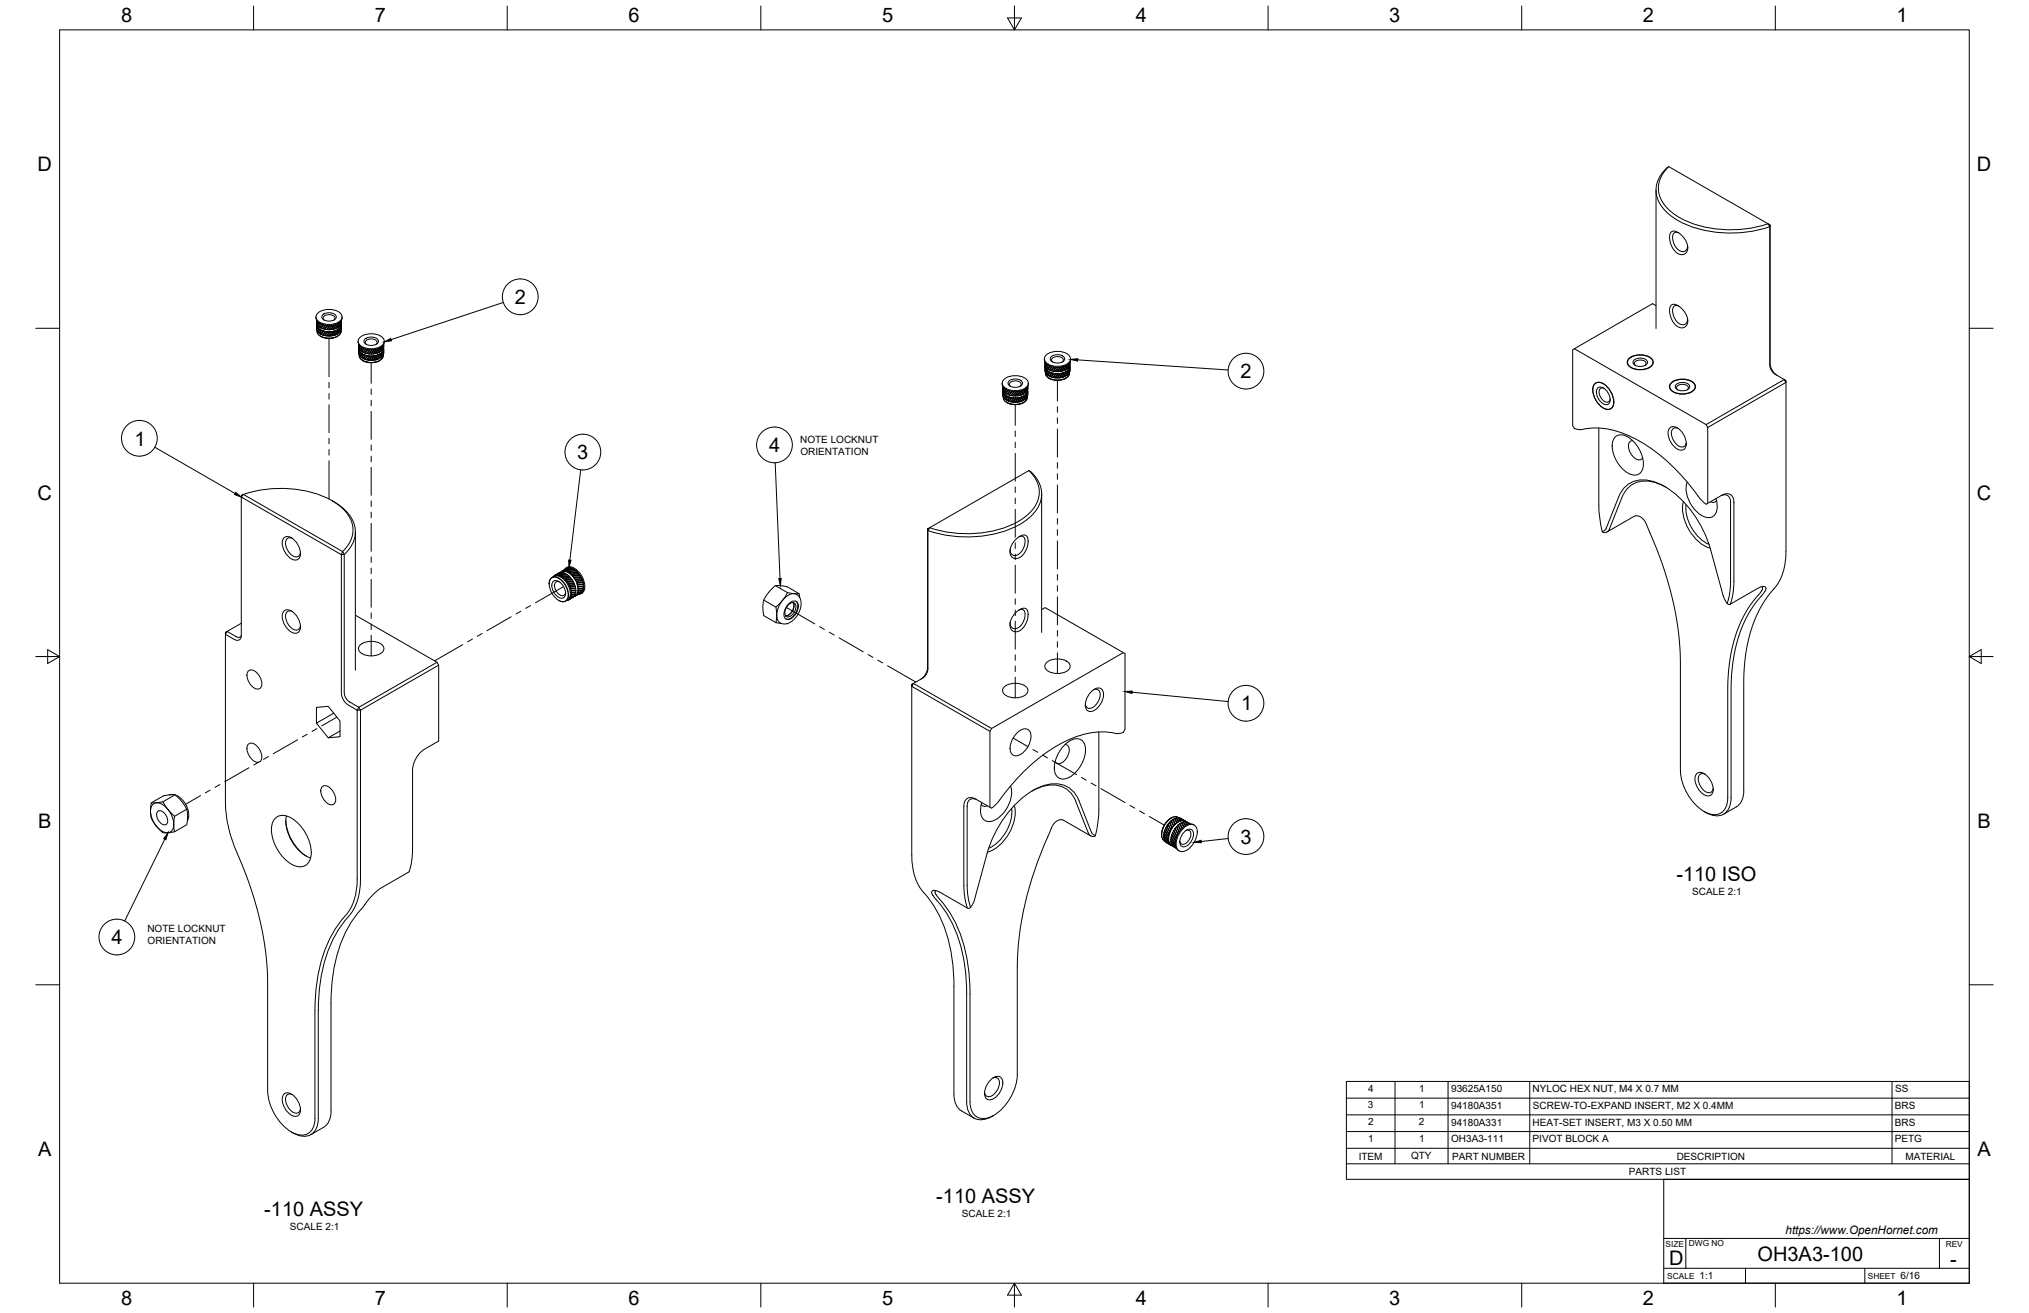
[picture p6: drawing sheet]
<svg xmlns="http://www.w3.org/2000/svg" width="864mm" height="559mm" viewBox="0 0 864 559" stroke-linecap="round" stroke-linejoin="round" font-family="sans-serif">
<defs><g id="words">
<g font-size="8.5">
<text x="51.6" y="9.4">8</text>
<text x="159.5" y="9.4">7</text>
<text x="267.5" y="9.4">6</text>
<text x="375.4" y="9.3">5</text>
<text x="483.4" y="9.4">4</text>
<text x="591.3" y="9.4">3</text>
<text x="699.3" y="9.4">2</text>
<text x="807.2" y="9.4">1</text>
<text x="16" y="72.9">D</text>
<text x="841.4" y="72.9">D</text>
<text x="219.2" y="129.4">2</text>
<text x="528" y="161">2</text>
<text x="57.3" y="189.6">1</text>
<text x="245.7" y="195.4">3</text>
<text x="327.4" y="192.4">4</text>
<text x="16" y="212.6">C</text>
<text x="841.4" y="212.6">C</text>
<text x="528.3" y="302.4">1</text>
<text x="16.2" y="352.3">B</text>
<text x="841.7" y="352.3">B</text>
<text x="527.9" y="359.1">3</text>
<text x="713.5" y="374.7">-110 ISO</text>
<text x="47.5" y="401.8">4</text>
<text x="16.2" y="492">A</text>
<text x="841.7" y="492">A</text>
<text x="398.5" y="512">-110 ASSY</text>
<text x="112.5" y="517.5">-110 ASSY</text>
<text x="710.4" y="538.4">D</text>
<text x="748.1" y="536.7">OH3A3-100</text>
<text x="830.1" y="538.8">-</text>
<text x="51.6" y="555.5">8</text>
<text x="159.5" y="555.5">7</text>
<text x="267.5" y="555.5">6</text>
<text x="375.4" y="555.4">5</text>
<text x="483.4" y="555.5">4</text>
<text x="591.3" y="555.5">3</text>
<text x="699.3" y="555.5">2</text>
<text x="807.2" y="555.5">1</text>
</g>
<text font-size="5" x="760" y="525.2">https://www.OpenHornet.com</text>
<g font-size="4.3">
<text x="340.6" y="188.4">NOTE LOCKNUT</text>
<text x="340.7" y="193.6">ORIENTATION</text>
<text x="720.3" y="380.9">SCALE 2:1</text>
<text x="62.7" y="396.6">NOTE LOCKNUT</text>
<text x="62.8" y="401.7">ORIENTATION</text>
<text x="582.3" y="464.6">4</text>
<text x="604" y="464.6">1</text>
<text x="617.7" y="464.8">93625A150</text>
<text x="652.3" y="464.9">NYLOC HEX NUT, M4 X 0.7 MM</text>
<text x="806.6" y="464.9">SS</text>
<text x="582.2" y="471.7">3</text>
<text x="604" y="471.7">1</text>
<text x="617.7" y="472">94180A351</text>
<text x="652.4" y="472">SCREW-TO-EXPAND INSERT, M2 X 0.4MM</text>
<text x="806.5" y="472">BRS</text>
<text x="582.3" y="478.8">2</text>
<text x="603.9" y="478.8">2</text>
<text x="617.7" y="479.1">94180A331</text>
<text x="652.3" y="479.1">HEAT-SET INSERT, M3 X 0.50 MM</text>
<text x="806.5" y="479.1">BRS</text>
<text x="582.4" y="485.9">1</text>
<text x="604" y="485.9">1</text>
<text x="617.6" y="486.2">OH3A3-111</text>
<text x="652.3" y="486.2">PIVOT BLOCK A</text>
<text x="806.5" y="486.2">PETG</text>
<text x="578.3" y="493.5">ITEM</text>
<text x="600.6" y="493.4">QTY</text>
<text x="618.1" y="493.5">PART NUMBER</text>
<text x="713.7" y="493.5">DESCRIPTION</text>
<text x="811" y="493.5">MATERIAL</text>
<text x="693.3" y="500.1">PARTS LIST</text>
<text x="409.4" y="518.1">SCALE 2:1</text>
<text x="123.4" y="523.7">SCALE 2:1</text>
<text x="723.4" y="544.5">1:1</text>
<text x="809" y="544.5">6/16</text>
</g>
<g font-size="3.5">
<text x="708.9" y="530.9">SIZE</text>
<text x="718.9" y="530.5">DWG NO</text>
<text x="828.2" y="530.9">REV</text>
<text x="709.6" y="544.2">SCALE</text>
<text x="795" y="544.2">SHEET</text>
</g>
</g></defs>
<!-- layer: Visible -->
<g fill="none" stroke="#000" stroke-width=".43">
<path d="M709.6 71.3a12.1 12.1 0 0 0-.2 19.1 40.8 40.8 0 0 0 27.7 8.8 50.2 50.2 0 0 0 16.2-2.7M710.3 70.9a11.7 11.7 0 0 0 0 18.4 40.1 40.1 0 0 0 27.9 8.5l8.4-1 5.9-1.5-42.2-24.4-.7 .4M704.8 80.9v58.9M711.3 98.8l.9-.5 1.6 .4 1.8 1.3 1.5 1.7 .8 1.5 .5 2-.2 1.5-.8 1.2-1.3 .5-1.4-.2-1.5-1-1-1.1-1-2-.5-2.2v-1.7zM714.5 99.1l-1.6-.1-.9 1.1 .1 2.3 1.2 2.8 1.6 1.5 1.6 .4 1.4-.9 .3-1.8M752.5 95.3l.9 .5-.1 .7zM753.3 96.5v59.3l.4 1.4 .9 1.3 4.8 3 .8 1.3v-.9l-.8-.4-33.2 19.2M753.4 95.8v58.8l.8 2.9 2.1 2.2M134.5 134.9a3.7 3.7 0 0 0 3.6 3.4 6.5 6.5 0 0 0 7.4-2.4l.1-1M134.7 138.4v1.3M134.7 138.3v.3M134.7 138.3v.1"/>
<path d="M134.7 137.2h.1M134.7 136.3v.8M134.7 138.2v.2M134.7 139.7v.1M134.8 138.4l.1 .4M134.8 137.9l-.1 .4M134.8 137.8v.1M134.8 137.8h.1M134.8 137.7l.1 .1M134.8 136.4l-.1 .8M134.8 137.7v.1M134.8 138.8l-.1 1"/>
<path d="M134.8 138.8l.1 .2M134.8 137.9h-.1M134.9 137.9l.1 .3M134.9 136.5l-.1 1.2M134.9 138a3.4 3.4 0 0 0 3.4 3 6.1 6.1 0 0 0 6.8-2.3l.1-.5M134.9 139l-.1 1.3M134.9 139l.2 .3M135 138.3h.1M135.1 136.7l-.3 1M135.1 138.4l.3 .3M135.2 136.9l-.4 1M135.2 139.5l-.3 .8 .1 .5"/>
<path d="M135.2 139.5l-.4 .8M135.2 139.5l.3 .3M135.4 133.1a7.8 7.8 0 0 1 9.8 .6 2.55 2.55 0 0 1-2 3.8 7.8 7.8 0 0 1-8.3-1.4 2.09 2.09 0 0 1 .5-3zM135.5 137.6l-.1 .2M135.5 137.6l.2-.3-.6 1.1M135.5 138.8l.4 .4M135.5 137.2l-.5 1M135.6 139.9l-.5 1 .3 .4M135.6 139.9l-.2 .5M135.7 139.9l.4 .3M135.7 139.8l-.7 1M136.1 139.3l.4 .3"/>
<path d="M136.1 137.5l-.7 1.2M136.2 137.6l-.6 1.1M136.3 137.7l-.9 1M136.8 137.9l-.9 1.3M136.9 137.9l-.8 1.3M137 138l-1.1 1.2M137.3 139.9l.2 .1M137.4 134a4.2 4.2 0 0 1 5.6 .4 2.5 2.5 0 0 1-3.3 2.3l-1.3-.3a1.45 1.45 0 0 1-1.3-.9 1.45 1.45 0 0 1 .3-1.5zM137.5 139.9l.6 .2M137.6 138.2l-.9 1.5M137.7 138.2l-1 1.3M137.8 138.3l-1.1 1.4"/>
<path d="M138.1 136.3l-.5-.7a2.43 2.43 0 0 1 3.6-1.5l1.3 .8v.7l-.5 .7M138.5 138.4l-1.2 1.5-.6-.3M138.6 138.4l-1.1 1.4M138.7 138.4l-1.2 1.6M139.6 138.5l-1.3 1.7M140.3 138.5l-1.3 1.7M140.4 138.5l-1.2 1.7M140.5 138.5l-1.3 1.8M141.4 138.4l-1.2 1.9M142.1 138.3a2.47 2.47 0 0 1-1.9 2M142.1 138.3l-1.2 1.9M142.3 138.2l-1.2 2.1"/>
<path d="M142.5 138.9l-.7 1.2M142.9 138.1l-1.2 2.1M143.1 138l-1.1 2.1M143.6 137.8a2.86 2.86 0 0 1-1.6 2.3M143.8 137.7l-1.2 2.1M144.1 139.2h.1M144.2 137.4a3.1 3.1 0 0 1-1.4 2.5M144.4 137.3l-1 2.3M144.6 138.7h.1M144.7 139.7l-.6 2.1-.5 .3M144.7 139.7l-.4 .3M144.7 137l-.7 2.3-.4 .2"/>
<path d="M144.8 139.6l-.6 2.1M144.8 139.6l-.1 .1M144.8 136.9l-.6 2.3M145 138.3h.1M145.1 139.2l-.6 2.3 .2-.3M145.1 136.7l-.5 2.1-.4 .4M145.1 139.2l-.3 .3M145.1 136.6l-.4 2.1M145.1 139l-.4 2.2M145.1 139v.2M145.3 136.4l-.6 2.3M145.3 137.7v.3"/>
<path d="M145.3 138.7l-.3 2.2M145.3 137.7l-.1 .1M145.3 138.7l-.1 .3M145.3 136.3l-.2 1.9 .1-.2M145.3 138.5l-.2 2.5M145.3 138.5v.2M145.3 138.6v1.7l.1-1.5M145.3 138l-.3 2.9M145.3 138v.5M145.4 136.3l-.1 1.4M145.4 136.2l-.1 1.5M145.4 136.3l-.3 1.9"/>
<path d="M704.8 130.1l-1.4-.9-33.3 19.2M711.3 129.9l.9-.4 1.6 .4 2 1.4 1.4 1.8 1.2 3.3-.4 1.8-.8 .9-1.3 .5-1.2-.3-1.3-.8-1.3-1.5-.9-1.8-.5-2.1v-1.8zM714.5 130.3l-1.5-.2-1 1.1v2.2l1.3 2.9 1.5 1.5 1.6 .4 1.4-.7 .4-1.9M134.8 140.3l.1 .1M134.9 140.6a3.8 3.8 0 0 0 4.4 3.4 5.7 5.7 0 0 0 5.8-2.4l.1-1M135 140.8a3.7 3.7 0 0 0 4 3.1 5.7 5.7 0 0 0 6-2.3l.1-.6M135 140.8l.1 .1M135.2 141.1l.2 .3M135.4 141.3l.1 .1M135.4 141.3a7 7 0 0 0 9.3 0M135.5 141.4h.1M135.6 141.4l.4 .4"/>
<path d="M136.1 141.8l-.1 .1M136.1 141.8l.6 .4M136.2 140.4l-.7 1M136.2 140.3l-.8 1M136.2 140.3l.5 .3M136.4 143.2h.1a7.9 7.9 0 0 0 7.1 0M136.7 142.2l.9 .3M136.7 140.6l-.8 1.1M136.9 140.6h-.2M136.9 140.7l-.8 1.2M136.9 140.7l-.9 1.2M136.9 140.7l.6 .2"/>
<path d="M137.5 140.9l-.9 1.2M137.5 140.9l-.8 1.3M137.6 142.5l.6 .2M137.7 140.9v.1M137.7 141l-.9 1.2M137.7 141l.7 .1M138.1 140.1l.2 .1M138.2 142.6v.2M138.3 140.1l1.1-1.6-1.3 1.6M138.3 141.1l-1 1.3M138.3 141.1l-.9 1.5M138.4 140.2l.6 .1"/>
<path d="M138.4 142.7l1-1.5-1.2 1.6M138.4 142.7l-.2 .1M138.4 142.7l.7 .1M138.5 141.1l-1 1.4M138.6 141.2h.7M139 140.3h.2M139 142.8l.1 .1M139.2 141.2l-1 1.5M139.3 140.3h.6M139.3 142.8l.7 .1M139.3 142.8l-.2 .1M139.4 141.2h-.2"/>
<path d="M139.5 141.3h.7M139.9 140.3h.3M140 142.9v.1M140.1 140.2l1.1-1.8-1.3 1.9M140.2 141.3l-1.2 1.5M140.2 142.8l-.2 .2M140.3 141.2l-.1 .1M140.4 141.3l-1.1 1.5M140.4 141.3l-1.3 1.6M140.9 142.8v.1M141.1 141.2l-1.1 1.7M141.1 141.2l-1.1 1.8"/>
<path d="M141.1 140.3h-.3M141.1 141.2l-.7 .1M141.1 142.8l1.1-1.8-1.3 1.9M141.2 141.1l.1 .1M141.3 141.2l-1.1 1.7 .7-.1M141.7 140.2l-.6 .1M141.8 142.7l-.9 .2M142 141.1l-1.1 1.7M142 140.1l-.3 .1M142 141.1l-.7 .1M142 141v.1M142.5 141.5l-.8 1.3"/>
<path d="M142.6 142.5l-.8 .3M142.8 140.8l-1.1 2M142.8 140.8l-.6 .2M143 140.7l-1 1.9M143 140.7l-.2 .1M143.6 140.5l-1 2.1 .3-.2M143.6 140.5l-.6 .2M143.7 140.4l-.8 2M143.7 140.4l-.1 .1M144.2 140.1l-.6 2-.7 .3M144.2 140.1l-.8 2.1M144.2 140.1l-.5 .3"/>
<path d="M144.9 141.1l-.8 .7M145 140.9l-.3 .3M152.4 145.2a3.6 3.6 0 0 0 3.7 3.5 6.5 6.5 0 0 0 7.4-2.5l.1-1M152.7 148.6v.3M152.7 148.6v.2M152.7 146.6v.9l.1-.8M152.7 147.6h.1M152.7 148.5v.2M152.7 148.8v1.3M152.7 150.1h.1M152.7 148.8l.1 .3M152.7 148.1l.1 .1"/>
<path d="M152.8 150.6v.1M152.8 149.2v1.4M152.8 149.2l-.1 .9M152.8 148.2l-.1 .4M152.8 146.8l-.1 1.3M152.8 148.3a3.4 3.4 0 0 0 3.4 3 6.1 6.1 0 0 0 6.9-2.2l.1-.8M152.9 149.3l.2 .4M152.9 151a3.8 3.8 0 0 0 4.4 3.3 5.7 5.7 0 0 0 5.8-2.4v-.9M153 151.1a3.6 3.6 0 0 0 4 3.1 5.7 5.7 0 0 0 5.9-2.3l.1-.8M153 148.6h.1M153 147.1l-.3 1M153.1 151.3l.3 .3"/>
<path d="M153.1 149.8l-.3 .9 .2 .5M153.1 149.8l-.3 .8M153.1 147.2l-.3 1M153.1 151.4l.3 .3M153.2 149.8l.3 .3M153.3 149.1l.2 .1M153.4 148.1l.2-.5-.5 1.1 .2 .4M153.4 143.5a7.8 7.8 0 0 1 9.7 .5 2.55 2.55 0 0 1-1.9 3.9 7.8 7.8 0 0 1-8.4-1.5 2.09 2.09 0 0 1 .6-2.9zM153.4 151.6l.1 .2M153.4 151.7a7 7 0 0 0 9.2 0M153.5 150.2l-.4 1.1M153.5 150.2h.1"/>
<path d="M153.5 149.2l.4 .3M153.5 147.5l-.5 1.1-.2-.4M153.5 151.8l.4 .3M153.5 149.1l.7-1.1-.7 1.2M153.5 151.8h.1M153.6 150.3l-.5 1M153.6 150.3l-.2 .4M153.6 150.3l.4 .3M153.8 149.5l.2 .1M153.9 152.1l.1 .1M154 150.6l-.6 1M154 150.6h.2"/>
<path d="M154 149.6l.5 .3M154 149.5l1-1.2-1 1.3M154 147.9l-.7 1.2M154.1 152.2l.8-1.3-.9 1.3M154.1 152.2h-.1M154.1 152.2l.4 .3M154.2 150.7l-.7 1.1M154.2 150.7l.5 .2M154.3 153.5a7.8 7.8 0 0 0 7.3 0M154.5 149.9l.2 .1M154.5 152.5l.1 .1M154.7 150l.5 .2"/>
<path d="M154.7 152.6l.6 .2M154.7 152.5l-.1 .1M154.7 148.3l-.9 1.2M154.9 150.9l-1 1.2M154.9 151l.6 .2M155.3 152.8l.1 .1M155.3 144.4a4.2 4.2 0 0 1 5.7 .4 2.5 2.5 0 0 1-3.3 2.2l-1.3-.2a1.45 1.45 0 0 1-1.3-.9 1.45 1.45 0 0 1 .2-1.5zM155.4 151.2l-.9 1.3M155.4 151.2l-.8 1.4M155.5 150.3l.6 .2M155.5 152.8l-.1 .1M155.5 148.5l-1 1.4"/>
<path d="M155.6 151.2l.1 .1M155.7 148.6l-1 1.3M155.7 151.3l-1 1.2M155.7 151.3l.6 .1M155.8 148.6l-1.1 1.4M156 146.6l-.5-.7a2.43 2.43 0 0 1 3.7-1.5l1.2 .8 .1 .7-.5 .7M156.1 150.5h.2M156.1 153h.3M156.3 151.4l-1 1.4M156.3 151.4l-1 1.5M156.4 148.7l-1.2 1.5M156.5 151.4v.1"/>
<path d="M156.5 148.7l-1.1 1.5M156.5 151.5l-1 1.3 .6 .2M156.6 151.5l.6 .1M156.6 148.8l-1.4 1.4M157 150.6h.2M157.2 151.6l-1.1 1.4M157.2 150.6l.7 .1M157.3 153.2h-.3M157.3 148.8l-1.2 1.7M157.4 151.5l-.2 .1M157.4 148.8l-1.2 1.6M157.5 151.6l-1.1 1.5 .6 .2"/>
<path d="M157.5 151.6l-1.4 1.5M157.5 151.6h.6M157.6 148.8l-1.3 1.7 .7 .1 1.2-1.8M157.9 150.7h.2M157.9 153.2h-.6l.9-1.7-1.2 1.8M157.9 153.2v.1M158 150.6l1.1-1.8-1.2 1.9M158.1 151.6l-1.1 1.5M158.2 153.2l-.3 .1M158.2 151.5l-.1 .1M158.3 148.9l-1.2 1.7M158.5 148.8l-1.3 1.8"/>
<path d="M158.8 150.6l-.7 .1M158.8 153.2h-.6M158.9 153.1l-.1 .2M158.9 150.5l1.1-1.9-1.2 2M159 151.6l-1.1 1.6M159 151.6l-1.1 1.7M159 151.5l-.6 .1M159.1 153.1l-.3 .2M159.1 151.5h.2M159.3 151.5l-1.1 1.7M159.4 148.8l-1.3 1.9M159.7 150.5l-.7 .1"/>
<path d="M159.7 153l-.6 .1M159.8 153l-.1 .1M159.9 151.4l-.6 .1M159.9 151.4l-1 1.8M159.9 150.5h-.2M160 151.3l-.1 .1M160.2 151.3l-1.1 1.8M160.2 151.3l-1.4 2M160.3 148.6l-1.5 2M160.4 149.2l-.6 1.2M160.4 151.8l-.7 1.3M160.5 150.3l-.6 .2"/>
<path d="M160.6 152.8l-.9 .3M160.6 150.2h.2M160.8 151.1l-.6 .2M160.8 151.1l-1.1 1.9M160.8 151.1h.2M160.8 152.7l-.2 .1M160.8 148.4l-1.1 2.1M161 151.1l-1 1.9M161 148.3l-1.1 2.2M161.3 152.5v.1M161.4 152.5l-.6 .2M161.4 149.9h.1"/>
<path d="M161.5 150.8l-.5 .3M161.6 148.1l-1.1 2.2M161.6 152.4l-.3 .2M161.7 150.7l-.9 2M161.7 150.7l-1.1 2.1M161.7 148l-.9 2.2M162 152.1l-.5 .3M162.1 150.5l-.7 2M162.1 149.5h-.1M162.1 150.4l-.4 .3M162.2 147.8a3.1 3.1 0 0 1-1.4 2.4M162.2 152l-.2 .1"/>
<path d="M162.3 150.3l-.8 2.1M162.3 150.3l-.2 .2M162.3 147.7l-.8 2.2M162.6 151.7l-.4 .3M162.7 150l-.4 .3M162.7 150l-.7 2.1M162.7 150l-.5 2M162.7 149.1h-.1M162.7 147.4l-.7 2.2-.5 .3M162.8 147.3l-.7 2.2M162.8 151.4l-.2 .3M163 147l-.5 2.2-.4 .3"/>
<path d="M163 149.5l-.2 .4M163 149.5l-.4 2.2M163 148.6h.1M163 148.6l.2-1.8-.5 2.3M163.1 151.1l-.1 .1M163.1 147l-.4 2.1M163.1 149.4l-.5 2.3M163.1 149.4l-.1 .1M163.3 148.5h.1M163.2 148.1h.1M163.2 148.1l.1 .2M163.2 149l-.5 2.6"/>
<path d="M163.2 149l-.1 .4M163.3 150.6l-.3 .5M163.3 148.9l-.3 2.2M163.3 148.9l-.1 .1M163.3 148.5v.3M163.3 149.1l-.1 1.5M163.3 148.9v1.7M163.3 148.5l-.1 2.2M163.3 146.6v.8M163.3 146.6l-.1 1.5M163.3 146.6l-.3 2M163.3 147.4l-.1 .7"/>
<path d="M444.5 152.7a3.6 3.6 0 0 0 3.6 3.5 6.5 6.5 0 0 0 7.4-2.5l.1-1M444.8 154.1v.8M444.8 156.1v.2M444.8 156.3v1.2M444.8 156.1v.3M444.8 155h.1M444.8 157.7v.4M444.8 157.6h.1M444.8 156.3l.1 .4M444.8 155.6v.1M444.8 155.6h.1M444.8 154.2v.8"/>
<path d="M444.9 158.1l.2 .5M444.9 156.7l-.1 .9M444.9 155.7l-.1 .4M444.9 156.7v.1M444.9 155.7l.3 .4M444.9 154.3l-.1 1.3M444.9 155.9a3.4 3.4 0 0 0 3.4 2.9 6.1 6.1 0 0 0 6.8-2.2l.1-.7M444.9 156.8l-.1 1M444.9 156.8l.2 .4M445 158.5a3.8 3.8 0 0 0 4.4 3.3 5.7 5.7 0 0 0 5.7-2.4l.1-.9M445 158.6a3.6 3.6 0 0 0 4.1 3.1 5.7 5.7 0 0 0 5.9-2.2l.1-.9M445.1 158.7l.1 .1"/>
<path d="M445.1 154.6l-.3 1M445.1 157.2l-.3 .9M445.1 157.2l.1 .1M445.2 158.8l.3 .3M445.2 157.3l-.3 1M445.2 154.7l-.3 1M445.2 158.9l.3 .3M445.2 157.3l.4 .3M445.4 156.6l.1 .1M445.4 158.2l.3-.5-.5 1.1M445.4 151a7.8 7.8 0 0 1 9.8 .5 2.55 2.55 0 0 1-2 3.9 7.8 7.8 0 0 1-8.3-1.5 2.09 2.09 0 0 1 .5-2.9zM445.5 159.2a7 7 0 0 0 9.2 0"/>
<path d="M445.5 157.6l-.4 1M445.5 157.6l.2 .1M445.5 155.4l-.1 .2M445.6 156.7l.3 .3M445.6 155l-.6 1.1M445.6 156.6l.7-1.1-.8 1.2M445.7 157.8l.4 .3M445.9 157l.2 .1M446 159.6l.1 .1M446.1 158.1l-.5 1.2M446.1 158.1h.2M446.1 157.1l.5 .3"/>
<path d="M446.1 155.4l-.7 1.2-.3-.4 .6-1.1-.2 .3M446.1 159.7l.8-1.3-.8 1.3M446.1 159.7h.1M446.1 159.7l.5 .3M446.3 158.2l-.7 1.1M446.3 158.2l.5 .2M446.6 157.4l.2 .1M446.6 160l.1 .1M446.8 158.5l-.4 .4a.49 .49 0 0 1-.2 .5 .49 .49 0 0 1-.6-.1M446.8 157.5l.5 .2M446.8 155.7l-.9 1.3M446.9 158.4l-.1 .1"/>
<path d="M447 155.8l-.9 1.2M447 158.5l.5 .2M447 155.9l-.9 1.2M447.3 157.7l.2 .1M447.4 151.8a4.2 4.2 0 0 1 5.7 .5 2.5 2.5 0 0 1-3.4 2.2l-1.3-.3a1.45 1.45 0 0 1-1.3-.8 1.45 1.45 0 0 1 .3-1.6zM447.5 158.8l-.9 1.2M447.5 158.8l-.8 1.3M447.6 156l-1 1.4M447.7 158.7l-.9 1.4M447.7 156l-.9 1.4M447.8 158.8l.6 .2M447.8 156.1l-1 1.4"/>
<path d="M448.1 154.1l-.5-.7a2.43 2.43 0 0 1 3.7-1.5l1.2 .8 .1 .7-.5 .7M448.1 158h.3M448.4 159l-1 1.3M448.4 159l-1 1.4M448.4 158l.6 .1M448.5 156.2l-1.2 1.5M448.5 158.9l.1 .1M448.6 156.2l-1.1 1.5M448.6 159l-1 1.3 .6 .2M448.6 159l.7 .1M448.7 156.3l-1.2 1.5M449 158.1h.3"/>
<path d="M449.3 159.1l-1.1 1.4M449.4 156.3l-1.3 1.6-.6-.1M449.4 159l-.1 .1M449.5 156.3l-1.2 1.6M449.5 159.1l-1.1 1.4a1.83 1.83 0 0 0 1.8-1.4M449.5 159.1l-1.3 1.5M449.5 159.1h.7M449.6 156.3l-1.2 1.7M450.1 158.1l1.1-1.8a2.25 2.25 0 0 1-1.9 1.8M450.3 156.3l-1.3 1.8M450.3 159l-.1 .1M450.4 156.3l-1.2 1.7"/>
<path d="M450.5 159.1l-1.2 1.6M450.5 159.1l-1.4 1.7M450.6 156.3l-1.3 1.8M450.9 158.1l-.7 .1M451 158l1.1-1.9-1.2 2M451.1 159l-1.1 1.7M451.1 159l-1.1 1.8M451.1 158.1h-.2M451.1 159l-.6 .1M451.2 159h.2M451.4 159l-1.1 1.7M451.5 156.3l-1.6 1.9"/>
<path d="M451.8 158l-.7 .1M452 158.9l-.6 .1M452 158.9l-1.1 1.8M452 158h-.2M452.1 158.8l-.1 .1M452.2 158.9l-1 1.7M452.2 158.9l-1.3 1.9M452.3 156.1l-1.2 2M452.5 156.7l-.7 1.2M452.5 159.3l-.7 1.4M452.7 157.7h.1M452.8 158.7l-1 1.8"/>
<path d="M452.8 158.7l-.6 .1M452.9 155.9l-1.1 2.1M453.1 158.6l-1 1.9M453.1 158.6l-.3 .1M453.4 157.4h.2M453.6 158.3l-.9 2-.6 .2M453.6 158.3l-.5 .3M453.6 155.6a2.86 2.86 0 0 1-1.6 2.3l1.1-2.1M453.6 159.9l-.2 .2M453.8 158.2l-.9 2M453.8 158.2l-.2 .1M453.8 155.5l-1 2.2"/>
<path d="M454 159.8l-.4 .1M454.1 157h.1M454.2 158l-.4 .2M454.3 155.3a3.1 3.1 0 0 1-1.5 2.4M454.3 159.5l-.3 .3M454.4 157.8l-.8 2.1M454.4 157.8l-1 2.2M454.4 155.2l-.8 2.2M454.6 159.2l-.3 .3M454.6 159.2l-.1 .2M454.7 157.5l-.3 .3M454.7 157.5l-.6 2.1"/>
<path d="M454.7 154.9l-.6 2.2-.5 .3M454.8 159.1l-.3 .2M454.9 157.4l-.6 2.1M454.9 157.4l-.2 .1M454.9 154.8l-.7 2.2M454.9 158.9l-.2 .3M455 156.1h.1M455.1 154.5l-.5 2.2-.4 .3M455.1 157l-.2 .4M455.1 157l-.5 2.2M455.2 154.5l-.6 2.1M455.2 156.9l-.4 2.2"/>
<path d="M455.2 156.9l-.1 .1M455.3 154.2l-.6 2.4M455.3 155.6l.1 .2M455.3 156.5l-.5 2.6M455.3 155.6h.1M455.3 156.5l-.1 .4M455.3 154.2l-.2 1.9M455.4 156.4v-.6l-.3 2.9M455.4 156.4l-.3 2.2M455.4 156.4l-.1 .1M455.4 156.4l-.1 1.7 .1-1.5M455.4 154.1l-.1 1.5"/>
<path d="M455.4 154.1l-.3 2M669.4 148.8l.7-.4 56.1 32.3 .7 1.2v32.3l-.7 .4-2.1-1.8a85.6 85.6 0 0 0-28.1-26.1 33.2 33.2 0 0 0-23.6-3.8l-.5-.1a2.78 2.78 0 0 1-2.5-1.7zM693.5 152.4a7.8 7.8 0 0 1 9.8 .6 2.55 2.55 0 0 1-2 3.8 7.8 7.8 0 0 1-8.3-1.4 2.09 2.09 0 0 1 .5-3zM693.6 152.5a7.7 7.7 0 0 1 9.5 .5 2.46 2.46 0 0 1-1.9 3.7 7.6 7.6 0 0 1-8.1-1.3 2.02 2.02 0 0 1 .5-2.9zM695.4 153.3a4.2 4.2 0 0 1 5.7 .4 2.5 2.5 0 0 1-3.3 2.3l-1.3-.3a1.45 1.45 0 0 1-1.3-.9 1.45 1.45 0 0 1 .2-1.5zM696.2 155.6l-.6-.7a2.43 2.43 0 0 1 3.7-1.5l1.2 .8 .1 .7-.5 .7M426.6 163.1a3.7 3.7 0 0 0 3.6 3.4 6.5 6.5 0 0 0 7.4-2.4l.1-1M426.8 166.6v1.3M426.8 166.6v.2M426.8 165.4h.1M426.8 164.4v.9M426.8 167.9v.1"/>
<path d="M426.8 166.6l.1 .4M426.9 166.1l-.1 .5M426.9 168.5l.4-.9-.3 .9 .1 .5M426.9 165.9v.2M426.9 165.9v.1M426.9 165.9h.1M426.9 168.5h.1M426.9 164.6l-.1 .8M426.9 167v1.5M426.9 167l-.1 1M426.9 166.1h-.1M426.9 166.1l.2 .3"/>
<path d="M426.9 164.7v1.2M427 166.2v.2M427 167.1l.2 .4M427 168.8a3.8 3.8 0 0 0 4.4 3.3 5.7 5.7 0 0 0 5.8-2.3v-1M427.1 168.9v.3M427.1 169.2a4.5 4.5 0 0 0 5 2.9 4.5 4.5 0 0 0 5.1-2.9M427.1 166.4l.1 .1M427.1 169l.1 .1M427.2 164.9l-.3 1M427.2 166.6l.3 .3M427.2 169.1l.3 .4M427.2 165.1l-.3 1"/>
<path d="M427.2 169.2l.3 .3M427.3 167.6l.3 .4M427.5 165.9l.2-.4-.5 1.1M427.5 161.3a7.8 7.8 0 0 1 9.8 .6 2.55 2.55 0 0 1-2 3.8 7.8 7.8 0 0 1-8.3-1.4 2.09 2.09 0 0 1 .5-3zM427.5 169.5a7 7 0 0 0 9.2 0M427.6 167l.4 .4M427.6 165.4l-.5 1M427.6 169.6h.1M427.6 169.6l.4 .3M427.7 168.1l-.5 1M427.7 168.1l-.2 .5M427.7 168.1l.5 .3"/>
<path d="M427.8 168l-.7 1M428 167.4l.1 .1M428 169.9l.1 .1M428.1 168.4l-.5 1.2M428.1 168.4h.2M428.2 167.5l.4 .2M428.2 165.7l-.7 1.2M428.2 170h-.1M428.2 170l.5 .3M428.3 168.5l-.7 1.1M428.3 165.8l-.7 1.1M428.3 168.5l.5 .3"/>
<path d="M428.3 165.9l-.9 1M428.5 171.3h.1M428.5 171.4a7.9 7.9 0 0 0 7.2 0M428.6 167.7l.2 .2M428.8 168.8l-.8 1.1M428.8 168.8h.2M428.8 167.8l.6 .3M428.9 170.4h-.2M428.9 170.4l.7 .3M428.9 166.1l-.9 1.3M429 166.1l-.8 1.3M429 168.9l-.8 1.1"/>
<path d="M429 168.9l-.9 1.2M429 168.9l.6 .2M429.1 166.2l-1 1.3M429.3 168.1h.3M429.4 162.2a4.2 4.2 0 0 1 5.7 .4 2.5 2.5 0 0 1-3.3 2.3l-1.3-.3a1.45 1.45 0 0 1-1.3-.9 1.45 1.45 0 0 1 .2-1.5zM429.6 169.1l-.9 1.3M429.6 168.1l.6 .2M429.6 170.7l.6 .1M429.7 166.4l-1.1 1.3M429.8 166.4l-1 1.3M429.9 166.4l-1.1 1.5M430.2 164.4l-.6-.6a2.43 2.43 0 0 1 3.7-1.5l1.2 .8 .1 .7-.5 .6"/>
<path d="M430.2 168.3l.2 .1M430.3 170.9l.8 .1M430.4 168.2l1-1.5-1.2 1.6M430.4 169.3l-1 1.3M430.4 169.3l-.9 1.4M430.4 168.3l.7 .1M430.4 169.3a1.14 1.14 0 0 0-1.4 .9l-.2 .2M430.5 166.6l-1.1 1.5M430.6 169.2l.1 .1M430.6 166.6l-1.1 1.4M430.7 169.3l-1.1 1.4M430.7 169.3l.6 .1"/>
<path d="M430.8 166.6l-1.2 1.5M431.1 171v.1M431.4 171l1-1.6-1.3 1.7M431.4 171h.7M431.4 171l-.2 .1M431.5 169.4l-1.3 1.5M431.6 169.4l-1.4 1.4M431.6 169.4l-1.1 1.5M431.6 169.4h.7M431.7 166.7l-1.3 1.6M432 168.5h.2M432.1 171v.1"/>
<path d="M432.1 168.4l1.2-1.8-1.3 1.9M432.3 171l-.2 .1M432.4 166.7l-1.3 1.7M432.4 169.4l-1.3 1.6M432.4 166.7l-1.3 1.8M432.6 166.7l-1.3 1.8h.7M433 171l-.1 .1M433 171h-.7M433 168.4l1.2-1.9a2.47 2.47 0 0 1-1.9 2M433.2 169.4l-1.2 1.6M433.2 169.4l-1.2 1.8M433.2 168.5h-.3"/>
<path d="M433.2 169.4h-.7M433.2 171l-.2 .1M433.3 169.3l-1 1.7M433.5 166.6l-1.3 1.9M433.8 168.3l-.6 .1M433.9 170.9l-.1 .1M434 168.3l-.2 .1M434.1 169.2l-.7 .1M434.1 170.8l-.3 .2M434.1 169.1l-1.1 1.9M434.3 169.2l-1.1 1.8M434.3 169.2l-1.4 1.9"/>
<path d="M434.4 166.4l-1.2 2.1M434.5 169.7l-.7 1.3M434.6 167l-.7 1.3M434.7 168l.2 .1M434.7 170.7l-.6 .1M434.9 169l-1 1.9-.7 .1M434.9 169l.2-.1-1 1.9M434.9 169l-.6 .2M434.9 170.6l-.2 .1M435 166.2l-1.2 2.1M435.2 166.2l-1.1 2.1M435.5 167.7h.1"/>
<path d="M435.6 168.7l-.9 2M435.6 168.7l-.5 .2M435.7 170.2l-.8 .4M435.7 165.9a2.86 2.86 0 0 1-1.6 2.4M435.8 171.3h-.1M435.8 168.6l-.9 2M435.8 168.6l-.2 .1M435.9 165.9l-1 2.2M436.1 167.5l-.5 .2M436.3 168.3l-.6 2M436.3 168.3l-.8 2M436.3 167.4h-.2"/>
<path d="M436.3 168.3l-.5 .3M436.3 169.9l-.2 .1M436.3 165.6a3.1 3.1 0 0 1-1.4 2.5M436.4 165.5l-.8 2.2M436.7 169.6l-.4 .3M436.8 166.9h-.1M436.8 167.8l-.4 .4M436.8 165.2l-.7 2.3M436.8 169.4l-.1 .1M436.9 165.1l-.6 2.3M436.9 167.7l-.8 2.3-.4 .3M436.9 167.7l-.6 2.2"/>
<path d="M437 169.2l-.3 .3M437.1 166.6l-.3 .3M437.1 169.1l-.3 .3M437.1 166.4v.1M437.1 164.9l-.4 2.1-.4 .4M437.2 167.4l-.3 .3M437.2 167.4l-.4 2M437.2 167.4l-.5 2.1M437.2 168.9v.3M437.2 168.9l-.1 .1M437.2 164.8l-.4 2.1M437.3 166.2a3.4 3.4 0 0 1-3.4 3 6.1 6.1 0 0 1-6.8-2.3l-.1-.5"/>
<path d="M437.3 165.9h.1M437.3 164.6l-.2 2M437.4 165.9v.3M437.4 166.9l-.3 2.2M437.4 166.8l-.2 .4M437.4 168.4l-.1 .1M437.4 166.7l-.2 2.2M437.4 166.7v.2M437.4 166.2l-.2 2.7M437.4 166.2v.5M437.4 166.9v1.5M437.4 166.8v1.6"/>
<path d="M437.4 164.4v1.5zM437.4 164.5l-.2 1.9zM446.4 161a8 8 0 0 0 7.3 0M446.8 160l.6 .3M446.8 160l-.1 .1M447.4 160.3v.1M447.6 160.3l-.2 .1M448.2 160.5h.3M449.1 160.6v.1M449.3 160.7h.7M449.3 160.7h-.2M450 160.7v.1"/>
<path d="M450.9 160.7l-.9 .1M451.2 160.6l-.3 .1M451.8 160.5l-.6 .1M451.8 160.5v.1M452.1 160.5l-.3 .1M452.9 160.2l-.2 .1M453.4 160l-.1 .1M453.4 160l-.5 .2M679 163.1a4.3 4.3 0 0 1 5.5 1.9 7.8 7.8 0 0 1 1.8 8.3 3.5 3.5 0 0 1-5.3-.7 8.4 8.4 0 0 1-2.5-9zM679 163.2a4.3 4.3 0 0 1 5.5 1.9 7.7 7.7 0 0 1 1.8 8.2 3.4 3.4 0 0 1-5.3-.7 8.2 8.2 0 0 1-2.4-8.9zM680.1 165a3.4 3.4 0 0 1 4.4 2.3 3.5 3.5 0 0 1-.3 4.9 5.1 5.1 0 0 1-4.7-5.4zM682.7 165.3a1.57 1.57 0 0 0-1.9 .3 1.57 1.57 0 0 0-.1 1.9 4.1 4.1 0 0 0 3.8 3.6l.8-1.3"/>
<path d="M711.5 162.8a7.8 7.8 0 0 1 9.7 .5 2.55 2.55 0 0 1-1.9 3.9 7.8 7.8 0 0 1-8.3-1.5 2.09 2.09 0 0 1 .5-2.9zM711.6 162.8a7.7 7.7 0 0 1 9.5 .6 2.46 2.46 0 0 1-1.9 3.7 7.6 7.6 0 0 1-8.1-1.4 2.02 2.02 0 0 1 .5-2.9zM713.4 163.7a4.2 4.2 0 0 1 5.7 .4 2.5 2.5 0 0 1-3.3 2.2l-1.3-.2a1.45 1.45 0 0 1-1.3-.9 1.45 1.45 0 0 1 .2-1.5zM714.1 165.9l-.5-.6a2.43 2.43 0 0 1 3.7-1.6l1.2 .8 .1 .8-.5 .6M680.5 182.2v33.8l.4 5 1 5.2a1.88 1.88 0 0 0 3.1-1.1l5.3-13.3M687.3 186.2a4.6 4.6 0 0 1 6.4 .3 13.9 13.9 0 0 1 5.5 13 3.9 3.9 0 0 1-6.4 1.8 13.9 13.9 0 0 1-6.3-13.6zM694.9 187.5a2.35 2.35 0 0 0-1.6 3.5 5.8 5.8 0 0 0 4.7 4.7l1.1-.8M710.6 182.2a3.6 3.6 0 0 1 5.2 1.6 6.6 6.6 0 0 1 1.3 7.1 3.6 3.6 0 0 1-5.2-1.6 6.6 6.6 0 0 1-1.3-7.1zM714.2 182.3a2.08 2.08 0 0 0-2.4 .4 2.08 2.08 0 0 0-.3 2.5 5.7 5.7 0 0 0 4.9 5 1.88 1.88 0 0 0 1.3-1.8M726.9 181.9l33.3-19.1v71.8a23.8 23.8 0 0 1-7.2 18.4 61 61 0 0 0-10.8 37.6v45.8a7.8 7.8 0 0 1-3.2 7l-5.4 3.1M102.8 210.8l.8-.4-.9 1.1zM103.6 210.4a49 49 0 0 1 37.7 2.6 14.8 14.8 0 0 1 8.9 13.8 13.3 13.3 0 0 1-4.4 7.9z"/>
<path d="M141.3 213.1l.7 .4M142.1 213.5a15.7 15.7 0 0 1 9.2 12.9 13 13 0 0 1-4.7 9.6l-.1 58.9 .3 1.4 .9 1.5 .9 .8 4.1 2.4 33.3-19.1M437.9 200.3a11.7 11.7 0 0 1 0 18.3 40 40 0 0 1-27.9 8.5l-8.3-.9-6-1.6 42.2-24.3a11.9 11.9 0 0 1 .9 19.4 40.8 40.8 0 0 1-27.7 8.8 50.2 50.2 0 0 1-16.2-2.7v59.2l-.5 1.7-1.1 1.5-4.5 2.7 33.3 19.1M443.4 210.2v58.9M688.9 211.5l-5.2 13.3-.5 .8-1.3 .6M688.9 211.5a11.1 11.1 0 0 1 14.8-6.6 38.1 38.1 0 0 1 19.9 18.3l2.6 5.3 1.4 3.7 5.8 21.3 1.7 3.3M709 207.3a13.9 13.9 0 0 0-14.7-.8l-2.7 2.8-1.3 2.4M716.5 213.4a19 19 0 0 0 8.7 18.8l2.7 1.1M717.6 214.7a17.9 17.9 0 0 0 9.8 17M718.2 205.2a13 13 0 0 0 5.2 13.7 4.5 4.5 0 0 0 6.7-.1l.6-1.5 .2-1.8-.5-3.3M726.9 214.2l5.9-3.4 1.7-.7 2.1 .4 .9 1 .4 1.1 .1 35.8-.5 5.1-1 3.6M730.6 213l-1.1 .8-1.5-.2"/>
<path d="M732.6 210.9a2.67 2.67 0 0 1 3 .2 2.67 2.67 0 0 1 1 2.7v34.6l-.4 4-1.1 4.4 .6 .5 .8-.2 13.1-7.4 1.1-.1 .8 .3 .1 .8-.5 1.1M120.8 229a3.6 3.6 0 0 1 5.2 1.6 6.6 6.6 0 0 1 1.2 7.1 3.6 3.6 0 0 1-5.2-1.6 6.6 6.6 0 0 1-1.2-7.1zM124.4 229.1a2.08 2.08 0 0 0-2.5 .4 2.08 2.08 0 0 0-.3 2.5 5.7 5.7 0 0 0 4.9 5 1.88 1.88 0 0 0 1.4-1.8M145.8 234.7l.7 1.3-1.2 .1zM151.3 226.4v58.9M394.8 225.1v59.2l-.9 2.7-2 2.1M394.8 225.1l.9-.5-.8 1.2zM432.1 229.9l2.3-1.9 1.7-.3 .9 .5 .6 1.8-.3 2.6-1.2 2.7-2 1.9-1.7 .5-.9-.1-.9-.6-.6-1.1-.2-1.1 .6-2.4zM433.7 228.5l1-.3 1 .3 .5 .8 .1 1.3-.8 2.9-2 2.4a2.18 2.18 0 0 1-2.6 .2 2.18 2.18 0 0 1-.9-2.4M684 226.4l11.5-6.6 1.2-.3 1.8 .6 1.4 1.4 2.4 5.3M702.3 226.8a139.4 139.4 0 0 1 12.9 55.3v45.8a21.8 21.8 0 0 0 11.4 18.1 5.8 5.8 0 0 0 8.7-5.1l.1-47.2a61.1 61.1 0 0 1 10.9-38l3.5-4.2M233.7 248.4v.1"/>
<path d="M233.7 248.4a2.56 2.56 0 0 1 1.4-2.7 2.56 2.56 0 0 1 3 .5 8.3 8.3 0 0 1 3.6 8.6 2.56 2.56 0 0 1-3.9 .7M234.7 246a4 4 0 0 1 5.1 2 6.2 6.2 0 0 1 1.1 7.7 4 4 0 0 1-5.1-2 6.2 6.2 0 0 1-1.1-7.7zM235.5 245.4l-.2 .2M235.5 247.4a3.4 3.4 0 0 1 4.4 2.2 3.5 3.5 0 0 1-.3 4.9 5.1 5.1 0 0 1-4.7-5.3zM235.5 245.5a3.7 3.7 0 0 1 4.9 1.5 6.8 6.8 0 0 1 1.6 7.9l-.7 .7M235.5 245.3v.1M236.1 244.9l-.2 .3 .1-.2M236.5 244.7l-.4 .2M236.7 244.7l1.1 .1M236.7 244.7l-.3 .2 .1-.2M237.9 244.7l-.2 .3 .3-.2M238 243.8h.1"/>
<path d="M238 243.8l-.6 .3M238 243.8l-.1 .1M238 244.8l.6 .2M238.1 243.8l-1.9 1.1M238.1 247.7a1.57 1.57 0 0 0-1.9 .3 1.57 1.57 0 0 0-.1 1.9 4.1 4.1 0 0 0 3.8 3.6l.8-1.3M238.5 243.6v.1M238.5 243.6l-3 1.8M238.5 243.6l.1 .1M238.5 243.6l-.4 .2M238.5 243.7a3.8 3.8 0 0 1 5.2 1.4 6.8 6.8 0 0 1 1.6 8l-.9 .7M238.6 245l-.2 .2 .9 .2M238.7 243.6l-2.6 1.3"/>
<path d="M238.9 243.3l-.4 .3M239.2 243.6l-2.7 1.2M239.2 243.6v.1M239.2 243.6h-.5M239.3 245.4l-.1 .2h.3M239.4 243.1l-.4 .1M239.5 245.5l.5 .5M239.6 243.1h-.2M239.9 243.8l-2.7 .9M239.9 243.8h.1M239.9 243.7l-.5-.1-2.7 1.1M240 246h2.8l-2.9 .2"/>
<path d="M240 242.6a2.97 2.97 0 0 1 4.8-.1 8.8 8.8 0 0 1 3.3 9.4 2.23 2.23 0 0 1-2.1 1.1M240 246l-.1 .2 .3-.1M240.1 243h.1M240.1 243h-.5M240.2 246.1l.5 .6M240.6 246.8h.3M240.6 244.1l-2.8 .7M240.6 244.1l.1 .1M240.6 244l-.5-.2-2.8 .9M240.7 243.1h.2M240.7 246.7l-.1 .1M240.8 244.2l-2.8 .6"/>
<path d="M240.8 244.1l.6 .4M240.9 246.8l.5 .6M240.9 241.7a4.1 4.1 0 0 1 5.4 1.7 7.5 7.5 0 0 1 1.8 8.7l-.9 .6M240.9 243.1l.6 .2M241.1 242l-.6 .4M241.2 247.6l2.9 .1M241.2 247.6h.3M241.3 241.9v.1M241.3 255.5h.2M241.3 241.9l-.2 .1M241.3 241.9l-.9 .5M241.4 255.6h-.3"/>
<path d="M241.4 244.5l-2.8 .5M241.4 247.5h2.5M241.4 244.5v.1M241.4 255.5l-.1 .1M241.4 247.5l-.2 .1M241.5 243.4h.1M241.5 247.7h2.6M241.5 247.6l.4 .7M241.6 243.4l1.3-.2a2.44 2.44 0 0 1 2.5 .2l-3.2 .3M241.7 243.4l.5 .3M241.8 248.4l.3 .1M241.9 241.8h.1"/>
<path d="M241.9 241.8l-2.8 1.4M241.9 241.8l-2.9 1.4M241.9 248.3l2.5 .1M242 248.3l-.2 .1M242 255.3l-.1 .1M242 255.3l-.5 .2M242.1 248.5l2.4 .2M242.1 248.5l.3 .7-.2 .2M242.1 245.1l-2.8 .3M242.1 245.1l-.6 .2M242.1 245.1a2.44 2.44 0 0 0-2.7-.1l-.7 .1M242.1 245.3h.2"/>
<path d="M242.2 249.4l2.6 .2M242.2 243.8l.2 .1M242.2 249.4l.3 .1M242.3 245.3l.5 .5M242.3 245.3l-2.8 .3M242.3 254.9l.1 .1M242.3 254.9h.2M242.4 243.9l.5 .4M242.4 249.3l2.4 .1M242.5 249.5l2.3 .1M242.5 241.8l.1 .1M242.5 249.5l.3 .7"/>
<path d="M242.5 241.8l-3.1 1.3M242.5 241.8l-.5-.1-3 1.5M242.6 250.3l2.4 .2M242.6 250.3l.3 .1M242.8 254.5l-.3 .4M242.8 250.2l2.2 .1M242.8 246h.1M242.8 250.2l-.2 .1M242.8 251.2l2.3 .2M242.8 251.2l.3 .2M242.9 253.7h.1M242.9 254.4l-.1 .1"/>
<path d="M242.9 250.4l.2 .7M242.9 250.4l2.1 .1M242.9 253.7l.2 .2M242.9 246l.5 .6M242.9 246l-2.7 .1M242.9 244.3l.2 .2M243 252.1l2 .2M243.1 253.9l-.2 .5M243.1 251.1l2 .1M243.1 251.2h-.3M243.1 244.4l.5 .6M243.1 251.4h2"/>
<path d="M243.1 251.4l.1 .7M243.1 253.7h-.2M243.2 252.1h1.9M243.2 253.1l-.1 .6M243.2 252.9l-.2 .1 .2 .1M243.2 252.1h-.2l.2 .2M243.2 252.3v.6M243.2 254.6l-1.2 .7M243.2 242h.1M243.3 241.9l-3.2 1.1M243.3 241.9l-.6-.1-3.1 1.2M243.4 246.6l-2.7 .1"/>
<path d="M243.4 246.6v.2M243.4 254.5l-1.3 .8M243.5 246.8h-2.6M243.5 246.8h-3M243.5 246.8l.5 .7M243.6 245l.2 .2M243.8 245.2l.5 .6M243.9 247.5v.2M244 242.3l.1 .1M244 242.3a4.8 4.8 0 0 0-3.8 .7l.6 .1M244 242.3l-3.3 .8M244.1 247.7l.3 .7"/>
<path d="M244.1 254l-1.3 .5M244.2 254.1l-1.7 .8M244.2 254l-1.3 .4M244.3 245.8h3M244.3 245.8l.1 .2M244.3 245.9l3 .1M244.4 248.6l.1 .1M244.4 253.9h.1M244.4 248.4l-2.7 .1M244.4 246l3 .1M244.4 246l.5 .6M244.5 248.7l.3 .7"/>
<path d="M244.5 252.9l-1.5 .1M244.5 253.5l.1 .1M244.6 253.6l-1.5 .3M244.6 253.6l-.3 .4M244.7 242.8l-3.2 .6M244.7 242.8l.1 .1M244.7 242.7a4.2 4.2 0 0 0-3.8 .4M244.8 249.4l-.1 .1M244.8 252.8l.1 .2M244.8 249.6l.2 .7M244.9 253.7l-.5 .2M244.9 253l-1.7 .1"/>
<path d="M244.9 246.7l.1 .2M244.9 246.8l2.8 .1M244.9 246.6l2.8 .2M244.9 253l-.2 .5-1.6 .2M245 253.6l-.2 .1M245 246.8l2.8 .2M245 250.3l-.1 .1M245 246.9l.4 .7M245 250.6l.1 .6M245 252.3h-1.8M245.1 252.3a.92 .92 0 0 1-1.4 .6h-.5M245.1 252.1h-.1"/>
<path d="M245.1 251.2l-.1 .1M245.1 251.5v.6M245.3 247.7l2.7 .1M245.3 253.3l-.3 .3M245.3 247.6l.1 .2M245.3 247.6l2.7 .1M245.4 243.4l.2 .1M245.4 253.2l-.1 .1M245.5 243.5l-1.1 .1M245.6 243.5l-3.2 .4M245.6 243.5l.5 .6M245.7 248.6l2.5 .1"/>
<path d="M245.7 248.5l2.5 .2M245.8 252.7l-.1 .1M245.8 248.7l2.5 .2M245.8 248.7l.2 .8M245.9 249.5l2.3 .1M246 249.5l2.3 .3M246 249.5l2.3 .1M246 252.2l-.2 .5M246 252v.2M246 249.7l.1 .7M246.1 244.1l.2 .2M246.1 244.1l-3.2 .2"/>
<path d="M246.1 250.4v.2M246.1 251.2v.2M246.1 250.4h2.2M246.2 244.3l-3.2 .2M246.2 250.6v.6M246.2 252.9l-1.2 .7M246.3 244.3l-3.2 .1M246.3 244.3l.4 .6M246.3 252.8l-1 .5M246.7 244.9l.2 .3M246.7 244.9l-3.1 .1M246.7 245.1l-3 .1"/>
<path d="M246.9 245.1l-3.1 .1M246.9 245.1l.4 .7M247.2 245.9l.2 .2M247.2 252.2v.1M247.3 252.3l-1.6 .5M247.3 252.3l-1.9 .9 .3-.4M247.4 246l.3 .8M247.5 251.2l-1.5 .1M247.7 251.8v.1M247.7 246.8l.1 .2M247.7 251.8l-1.7 .4M247.7 251.8l-1.9 .9"/>
<path d="M247.8 247l.2 .7M248 251.1v.2M248 247.7l.1 .3-2.6-.2 .3 1M248 251.3l-1.9 .1M248 251.3l-.2 .4-1.8 .3 .1-.6M248.1 251.1l-2 .1M248.1 248l.1 .7M248.2 250.4h-2.2M248.2 248.7l.1 .2M248.2 250.6h-2.1M248.2 250.6l-.1 .5M248.3 250.4l-.1 .2"/>
<path d="M248.3 248.9v.7M248.3 249.6v.2M248.3 249.8v.6M325.1 255.4l5.1 3M330 249.2l5.2 3M333.1 255.5l-1.5 1.6a2.38 2.38 0 0 0-1.1 3.4l-.1 3.5a.65 .65 0 0 0-.1 .7 .65 .65 0 0 0 .6 .4l1.7 .3M333.1 255.5a8.4 8.4 0 0 0-1.8 8.9l.8 .7M335.4 257.7l.5-.5a1.65 1.65 0 0 1 2.2-.6 1.65 1.65 0 0 1 .6 2.2 4.2 4.2 0 0 1-3.8 3.7 2.92 2.92 0 0 1 0-4.3zM335.5 257.1a2.33 2.33 0 0 1 4.1-.4 5.7 5.7 0 0 1-4.6 6.9 2.96 2.96 0 0 1-.8-4.4zM337.6 256.5a4.3 4.3 0 0 1-3.3 5.6M337.7 256.5a4.3 4.3 0 0 1-3.3 5.6M338 252.6l.8 .1a1.1 1.1 0 0 1 1.3 .2 1.1 1.1 0 0 1 .3 1.2v.3"/>
<path d="M338 252.6l-1.8-.2a.98 .98 0 0 0-1.5 .8l-1.6 2.3M338 252.6l1 .4 .9 .7 .9 1.8v2.8l-.8 2.6-1.6 2.2-2 1.7-2.1 .8-2.3-.5M338 252.6a6.4 6.4 0 0 0-4.9 2.9M338.8 255.9a4.9 4.9 0 0 1-1.6 6.8l-1.7 .8-1-.1M340.1 252.7l-5.1-3-3.4-.5a2.92 2.92 0 0 0-3.3 1.7l-2.2 2.7a10.8 10.8 0 0 0-1 8.4l5.1 3M433.7 259.7l.9-.3 1.1 .2 .5 1 .1 1.1-.9 3.2-2 2.2a2.16 2.16 0 0 1-2.5 .1 2.16 2.16 0 0 1-.9-2.3M443.4 259.4l1.4-.8 33.3 19.1M749.6 253.7a54.4 54.4 0 0 0-12.6 33.8l-.2 52a6.5 6.5 0 0 1-6.3 7.7l-2.6-.6-1.9-.9M749.8 249.7l.4 .5-.4 1.2M749.8 251.4v.1M751.1 251.8l-1.5 1.9M751.1 251.8h.1"/>
<path d="M102.7 265.3l-6 3.4-.8 1.3v-.9l.8-.4 4.4 2.5h.9l.7-.7M120.8 260.1a3.6 3.6 0 0 1 5.2 1.7 6.6 6.6 0 0 1 1.2 7.1 3.6 3.6 0 0 1-5.2-1.6 6.6 6.6 0 0 1-1.2-7.2zM124.4 260.2a2.08 2.08 0 0 0-2.5 .4 2.08 2.08 0 0 0-.3 2.5 5.7 5.7 0 0 0 4.9 5 1.88 1.88 0 0 0 1.4-1.8M151.3 261.8l34.7 20.1 .7 1.2v32.3l-6 3.5-1.8 1.4-2 2.8-1.2 3.3-.1 36-.4 4.1-.8 3.7-.3 .9-12.9 7.5-2.7 2.4-3.2 3.9a52.6 52.6 0 0 0-13.9 32.3l-.5 9.7M153.5 274.3a7.7 7.7 0 0 1 9.5 .6 2.46 2.46 0 0 1-1.9 3.7 7.6 7.6 0 0 1-8.1-1.4 2.02 2.02 0 0 1 .5-2.9zM335.3 265.3l-.5 .2M432.3 260.8l1.9-1.5 1.7-.5 1.1 .6 .6 1.8-.2 2.2-1.2 2.8-1.8 2-1.8 .7-1-.1-1-.7-.5-.8-.3-1.4 .7-2.5zM105.6 285.6a3 3 0 0 1 4.5 1.6 4.6 4.6 0 0 1 .4 5.9 4 4 0 0 1-4.5-2.6l-.9-3.1zM186.7 283.1l-33.3 19.1v71.9a24.4 24.4 0 0 1-7.5 18.9 61.3 61.3 0 0 0-10.4 37.1v45.8M388.1 291.3l.7-.4-.7 1.2zM427.6 292.2a7.7 7.7 0 0 1 9.5 .5 2.46 2.46 0 0 1-1.9 3.7 7.6 7.6 0 0 1-8.1-1.3 2.02 2.02 0 0 1 .5-2.9zM445.6 281.8a7.7 7.7 0 0 1 9.5 .6 2.46 2.46 0 0 1-1.9 3.7 7.6 7.6 0 0 1-8.1-1.4 2.02 2.02 0 0 1 .5-2.9z"/>
<path d="M464.5 294.4l.6-.6a2.63 2.63 0 0 1 3.5-.7 2.63 2.63 0 0 1 1.1 3.3 7.7 7.7 0 0 1-5.4 6.4 2.54 2.54 0 0 1-2.3-3.6l.8-2.6zM465.4 293.6a2.08 2.08 0 0 1 2.5 .4 2.08 2.08 0 0 1 .3 2.4 5.7 5.7 0 0 1-4.9 5.1 1.88 1.88 0 0 1-1.4-1.9M105.6 316.8a3 3 0 0 1 4.5 1.5 4.6 4.6 0 0 1 .4 5.9 4 4 0 0 1-4.5-2.6l-.9-3.1zM134.7 307.8v-6.7l5-.5 5 6.3v6.6l-5 .5M142 303.5l-7.3 4.3 5 6.2 5-2.9M152 302.2l-5-3.2-1.1-1.6-.6-2.1v-59.2l-42.6-24.6-.1 59.7-.7 1.1-1.3 .2-4.7-2.5v71.8a57.4 57.4 0 0 0 6.1 23.7 138.4 138.4 0 0 1 11.9 53v45.8M152 302.2v71.9a23.8 23.8 0 0 1-7.4 18.5 61.9 61.9 0 0 0-10.5 37.5l-.1 45.8M152.7 301l.7 1.2h-1.4zM421.3 311.3l-33.2-19.2v71.9a24.3 24.3 0 0 0 7.5 18.8 61.3 61.3 0 0 1 10.4 37.1M433 311.8a3.4 3.4 0 0 1 5.2-.7 8.4 8.4 0 0 1-3.8 10 2.73 2.73 0 0 1-3.2 .3 2.73 2.73 0 0 1-1.3-2.9 9.9 9.9 0 0 1 3.1-6.7zM452.8 317.4a6.3 6.3 0 0 1 7.6-2.4 7.3 7.3 0 0 1 .7 8.5 12.2 12.2 0 0 1-8.5 8.1 4 4 0 0 1-3.9-4.8 14.7 14.7 0 0 1 4.1-9.4zM453.3 316.9a2.35 2.35 0 0 1 1.7 3.4 5.8 5.8 0 0 1-4.8 4.7l-1.1-.8"/>
<path d="M467.7 311.5v33.9l-.4 4.9-1 5.2M74.2 338.2l-2.2 .1M74.5 338.2l-5.1 3M74.7 338.3l2.7 1.8 2.1 3.1 .8 3.2-.1 1.6-.5 1.3M137.1 334.9a3 3 0 0 1 4.4 1.5 4.6 4.6 0 0 1 .5 5.9 4 4 0 0 1-4.5-2.6l-1-3.1zM430.1 334.5a13 13 0 0 1-5.3 13.7 4.5 4.5 0 0 1-6.6 0l-.7-1.5-.2-1.9 .6-3.3M439.3 336.6a13.9 13.9 0 0 1 14.7-.7l2.6 2.7 1.3 2.5M722.1 329.4a3.6 3.6 0 0 1 5.2 1.6 6.6 6.6 0 0 1 1.2 7.1 3.6 3.6 0 0 1-5.2-1.6 6.6 6.6 0 0 1-1.2-7.1zM725.7 329.5a2.08 2.08 0 0 0-2.5 .4 2.08 2.08 0 0 0-.3 2.4 5.7 5.7 0 0 0 4.9 5.1 1.88 1.88 0 0 0 1.4-1.9M64.1 345.2l.3 3.1 2.1 3.3M64.1 345.2a10.8 10.8 0 0 0 2.4 6.4M64.4 341.7l5.2-3 3.4-.5a2.89 2.89 0 0 1 3.3 1.7l1.6 1.9 1.6 2.6 .3 2.5-.1 2.9-.2 1.2-5.2 3"/>
<path d="M66.5 341.7l1.8-.3a.98 .98 0 0 1 1.6 .8l1.6 2.3M66.5 351.6l.9 1a3.2 3.2 0 0 0 3.1 1.9l1-.1M66.5 341.7h-.8a1.09 1.09 0 0 0-1.3 .2 1.09 1.09 0 0 0-.2 1.2l-.1 2.1M66.5 351.6a6.4 6.4 0 0 0 5 2.8M66.5 341.7a6.4 6.4 0 0 1 5 2.8M66.5 341.7l-1.6 .8-.6 1.1-.2 1.6M67.2 345.3a2.89 2.89 0 0 1 3.7 2.1l.4 1.3a1.65 1.65 0 0 1-.6 2.2 1.65 1.65 0 0 1-2.2-.5 4.1 4.1 0 0 1-1.3-5.1zM71.5 344.5l1.4 1.6a2.38 2.38 0 0 1 1.1 3.4l.1 3.5a.68 .68 0 0 1 .1 .8 .68 .68 0 0 1-.7 .3l-2 .3M71.5 344.5a8.1 8.1 0 0 1 1.6 9.1l-1.6 .8M79.5 344.4l-5.2 3M117.3 348.1a6.1 6.1 0 0 1 7.8 .7 17.7 17.7 0 0 1 7.1 16.5 4.7 4.7 0 0 1-7 3 17.6 17.6 0 0 1-9.4-17.7zM121.6 349.1a20.5 20.5 0 0 0 8.8 15.3"/>
<path d="M121.9 347.2a17.3 17.3 0 0 0 10.3 17.9M415.6 340.3a2.67 2.67 0 0 0-2.9 .1 2.67 2.67 0 0 0-1.1 2.7l.1 34.6 .5 4.9 .9 3.5M417.7 342.3l1 .8 1.5-.2M421.3 343.6l-6.3-3.7-1.4-.4-2 .4-1.2 1.9-.1 36 .5 5 .9 3.6M422.1 343.9l2-1.7a85.6 85.6 0 0 1 28.2-26.1 33.2 33.2 0 0 1 23.5-3.9h.6a2.73 2.73 0 0 0 2.4-1.7v-32.3l-.7-.5-56 32.3-.8 1.3v32.3l.8 .3M430.6 344a17.8 17.8 0 0 1-9.8 17M431.7 342.8a19 19 0 0 1-8.7 18.7l-2.7 1.1M457.9 341.1l5.3 13.4a1.87 1.87 0 0 0 3.1 1M464.2 355.7l-12.2-6.9-1.4 .3-1.4 .8-1.8 2.6a152.2 152.2 0 0 0-14.4 56.7v48.1M466.3 355.5l-1.2-.5-.5-.8-5.3-13.4a11.1 11.1 0 0 0-14.8-6.5 38.1 38.1 0 0 0-19.9 18.2l-2.6 5.4-1.4 3.7-6 21.8-1.5 2.7M495.4 355.7v.6M495.4 356.3l.1 .2"/>
<path d="M495.4 356.5l2 1.9M495.4 355.7l1.9 2.1M495.4 356.3l2 2.1M495.4 355.5l1.9 2.3M495.4 356.5l.1 .6M495.4 355.4v.3M495.5 354.4l.1 .2M495.5 354.4l.1 .1M495.5 354.4v.3M495.5 354.7l-.1 .7M495.5 357.1l2.3 2M495.5 354.8l1.8 2.2"/>
<path d="M495.5 357.1l.1 .1M495.6 357.2l.1 .3M495.6 357.3l2.2 1.8M495.6 354.5l1.7 2.3M495.6 357.2l.2 .5M495.8 353.8l1.5 2.3M495.8 353.5l1.3 2M495.8 353.8l-.2 .7M495.8 353.5l.1 .1M495.8 353.5v.3M495.8 357.8l2.3 1.7M495.8 357.7l.1 .2"/>
<path d="M495.8 353.6l1.6 2.3M495.9 357.9l2.3 1.7M495.9 357.9l.2 .4M496.1 358.3l2.4 1.5M496.1 352.8l1.4 2.3M496.1 352.6l1.4 2.5M496.1 352.6l-.3 1M496.1 352.6h.1M496.2 358.3l.1 .1M496.2 358.4l1.9 1.1M496.2 358.4l1.7 1.1M496.6 351.9l1.3 2.3"/>
<path d="M496.6 351.9a1.84 1.84 0 0 0 .6 2.4l.4 .7M496.6 351.7l1.4 2.2M496.6 351.7v.2M496.6 351.7h.1M496.7 351.7l1.3 2.2M497.1 351l1.2 2.2M497.1 351l-.4 .7M497.2 350.8l1.1 2.4M497.2 350.8h.1M497.2 350.8l-.1 .2M497.3 350.8l1.1 2.2M497.3 356.8v.2"/>
<path d="M497.3 357v.6M497.3 357.8l.2 .6M497.4 356.1l-.1 .7M497.4 355.9l-.1 .2M497.5 358.5l.2 .5M497.6 355.1l-.2 .8M497.8 350.2l1 2.1M497.8 350.2l-.5 .6M497.8 350v.2M497.8 359.1l.3 .4M497.9 354.2l-.3 .7M497.9 350.1l.9 2.2"/>
<path d="M498 354.1l-.1 .1M498.1 359.5l.1 .1M498.2 359.6l.4 .2M498.3 353.2l-.3 .8M498.3 357.3l2 2.1M498.3 357.3a3.5 3.5 0 0 0 2 2.7M498.4 358.2l.1 .5 2 1.8M498.4 358.1l1.9 2M498.4 353v.2M498.4 357.2l-.1 .1M498.5 348.1a9 9 0 0 0-4.1 7.1M498.5 349.4l1.1 1.9"/>
<path d="M498.5 349.4v.1M498.5 358.9l2 1.7M498.5 358.9l.2 .5M498.5 358.8v.1M498.5 356.3l-.1 .1M498.6 359.8l.1 .1M498.6 349.4l1 1.9M498.6 349.4h-.1M498.7 359.4l1.9 1.4M498.7 359.9l.4 .1M498.8 355.2l-.1 .3M498.8 359.6l1.8 1.3"/>
<path d="M498.8 359.6l1.9 1.4M498.8 359.5v.1M498.8 355.3l1.2 1.8M498.8 352.3l-.4 .7M499 352.1l-.1 .2M499 354.5l1.6 2.4M499 354.5a2.47 2.47 0 0 0 1.1 2.7l.3 .4M499.1 354.3l1.5 2.4-1.4-2.3M499.2 348.9l1 1.9M499.2 348.9l-.6 .5M499.2 348.8l1.1 1.8M499.2 348.8v.1"/>
<path d="M499.3 348.8l1 1.8M499.4 348.8h-.2M499.4 351.5l-.9-2a1.32 1.32 0 0 0 .2 2.1l.3 .5M499.5 351.5l-.5 .6M499.5 353.6l1.4 2.4M499.5 353.6l-.5 .9M499.6 351.5h-.2M499.6 353.4l1.4 2.4M499.6 353.4l-.1 .2M499.6 353.5l1.3 2.3M499.9 348.5l.9 1.7M499.9 348.4l.9 1.8"/>
<path d="M499.9 348.4v.1M499.9 348.5l-.5 .3M500.1 352.7l1.2 2.3M500.1 352.7l-.5 .7M500.1 348.4l.9 1.6M500.1 348.4h-.2M500.1 350.8l-.5 .5M500.2 352.5l-.2 .2M500.2 352.5l1.2 2.3-1.2-2.2M500.2 358.7l-1.7-2.3a3.3 3.3 0 0 0 1.7 2.9M500.3 357.8l-1.6-2.3a2.67 2.67 0 0 0 1.3 2.6l.3 .4M500.6 348.2h.1"/>
<path d="M500.6 348.2l1 1.5M500.6 348.2l-.5 .2M500.7 351.9l1.1 2.2M500.7 351.9l-.5 .6M500.8 348.1a8 8 0 0 0-5.2 9.1M500.8 351.9l1.1 2.1M500.8 348.1l.9 1.5M500.8 351.7l-.1 .2M500.8 351.7l1.2 2.2M500.8 350.1l-.5 .5M500.9 351.7l.5-.5 1 2.1M501 350l-.1 .2"/>
<path d="M501.1 348.1h-.3M501.3 348.1l1 1.2M501.4 351.2l.1-.2 1.1 2.1M501.5 351.2l1 2M501.5 348.1l1 1.2M501.5 348l-.9 .2M501.5 348l.5 .1 1 1M501.6 349.7l-.6 .3M501.6 348.1a3.7 3.7 0 0 0-4.8 1.5 6.8 6.8 0 0 0-1.6 7.9l.8 .6a4.3 4.3 0 0 1-.8-6.2 6.5 6.5 0 0 1 5.6-4.3l1 .5M501.7 349.6l-.1 .1M502 348.1l1.2 1M502.1 350.6l1 1.9"/>
<path d="M502.1 349l.2 .3M502.1 350.6l-.5 .4M502.1 348.1l1.6 1M502.3 350.5l-.2 .1M502.3 350.5l1 1.9-1.1-1.8M502.3 349.3l-.5 .3M502.5 349.3l-.1 .1M502.7 348.4l1.1 .8M502.7 348.3h.1M502.8 348.4l1.5 .9M503 350.1l1 1.7M503 350.1l.8 1.7-1-1.7-.5 .4"/>
<path d="M503 349.1h.2M503 349.1l-.5 .2M503.2 349.1h.5M503.6 349.8l-.6 .3M503.6 349.9l.9 1.4M503.7 352.5a3.5 3.5 0 0 1 5.3-.7 8.5 8.5 0 0 1-3.9 10 2.74 2.74 0 0 1-3.2 .4 2.74 2.74 0 0 1-1.3-3 10.1 10.1 0 0 1 3.1-6.7zM503.7 349.1l.1 .1M503.7 349.8l.8 1.6M503.8 349.2l.5 .1M503.9 354.2l.6-.5a2.01 2.01 0 0 1 2.7-.6 2.01 2.01 0 0 1 .8 2.6 5.1 5.1 0 0 1-4.7 4.6 3.5 3.5 0 0 1-.3-4.9zM504.1 349.2l.3 .2M504.3 349.3l.2 .1"/>
<path d="M504.3 349.3l.1 .1M504.3 349.8l1.1 1.1M504.4 349.3l.4 .3M504.4 349.7l.5 .1M504.8 353.4a1.57 1.57 0 0 1 1.9 .4 1.57 1.57 0 0 1 .1 1.9 4.1 4.1 0 0 1-3.8 3.6l-.8-1.3M504.8 349.7h.1M504.8 349.6v.1M504.8 349.8a3.8 3.8 0 0 0-5 1.5 6.8 6.8 0 0 0-1.7 8l.9 .6M504.9 349.7l-.1 .1M504.9 349.8l1 1M504.9 349.7l1.1 1M505 350.7l.2 .3-.9-1.3-.6 .1 1 1.5"/>
<path d="M505.1 349.8l.4 .2M505.5 350l.9 .7M505.6 350.1h.1M505.6 350l.9 .6M505.7 350.1l.9 .5M508.3 351.2a4.1 4.1 0 0 0-5.4 1.6 7.5 7.5 0 0 0-1.9 8.7l.6 .4M725.3 345.4l.7 .4M398.4 379l-.4 .7 .4 1.1M499.2 360l-.1 .1M499.2 360l1.5 1M499.2 360.1l.3 .3M499.5 360.3l1.2 .7"/>
<path d="M501.5 362l.4 .2M397.1 381.1l-.5-1.1 .2-.8 .9-.3 1.2 .3 12.8 7.3 .8 .1 .6-.5M397.1 381.1h.1M397.1 381.1a52.5 52.5 0 0 1 13.8 32.2l.6 9.7-.1 45.9M398.5 380.8a53.2 53.2 0 0 1 13.8 32.4l.6 9.9v45.8M406 419.9v45.8a7.8 7.8 0 0 0 3.2 7.1l5.4 3.1M140.9 427v45.8a7.8 7.8 0 0 1-3.2 7l-5.4 3.1M421.6 459.6l.6-.5a2.63 2.63 0 0 1 3.5-.8 2.63 2.63 0 0 1 1.1 3.4 7.7 7.7 0 0 1-5.4 6.4 2.54 2.54 0 0 1-2.3-3.6l.9-2.6zM422.5 458.8a2.08 2.08 0 0 1 2.5 .4 2.08 2.08 0 0 1 .3 2.5 5.7 5.7 0 0 1-4.9 5 1.88 1.88 0 0 1-1.3-1.8M433 457.3a21.8 21.8 0 0 1-11.3 18 5.8 5.8 0 0 1-8.7-5l-.1-1.4M113.9 464.3a21.8 21.8 0 0 0 11.4 18.1 5.8 5.8 0 0 0 8.7-5.1l.1-1.4M120.8 465.7a3.6 3.6 0 0 1 5.2 1.6 6.6 6.6 0 0 1 1.2 7.2 3.6 3.6 0 0 1-5.2-1.6 6.6 6.6 0 0 1-1.2-7.2z"/>
<path d="M124.4 465.8a2.08 2.08 0 0 0-2.5 .4 2.08 2.08 0 0 0-.3 2.5 5.7 5.7 0 0 0 4.9 5 1.88 1.88 0 0 0 1.4-1.8M135.5 475.9a6.5 6.5 0 0 1-6.3 7.7l-2.6-.6-1.9-.9M411.4 468.9a6.5 6.5 0 0 0 6.3 7.7l2.7-.6 2.6-1.3M124 481.7l.7 .4"/>
</g>
<!-- layer: Tweak Trail -->
<g fill="none" stroke="#000" stroke-width=".43">
<path d="M140 144v16.3M158 154.4v8.8M140 162.7v2.4M140 167.5v2.4M140 172.3v11.9M158 165.6v2.3M158 170.3v2.4M158 175.1v11.9M432.1 172.2v8.8M450.1 161.9v8.8M450.1 173.1v2.4M450.1 177.8v2.4"/>
<path d="M140 186.5v2.4M140 191.3v2.4M140 196.1v16.3M158 189.4v2.3M158 194.1v2.4M158 198.9v11.9M432.1 183.4v2.4M432.1 188.2v2.3M432.1 192.9v11.9M450.1 182.6v11.9M450.1 196.9v2.4M158 213.2v2.4"/>
<path d="M158 218v2.3M432.1 207.2v2.4M432.1 212v2.4M432.1 216.7v12M450.1 201.6v2.4M450.1 206.4v11.9M158 222.7v11.9M158 237v2.4M432.1 231v2.4M432.1 235.8v2.4M450.1 220.7v2.4M450.1 225.4v2.4"/>
<path d="M450.1 230.2v11.9M158 241.8v2.4M158 246.5v11.9M225.8 257.7l-2 1.2M239.9 249.7l-12 6.8M334.7 258.6l12.1 6.9M432.1 240.6v11.9M432.1 254.8v2.4M432.1 259.6v2.4M450.1 244.5v2.4M450.1 249.3v2.4M450.1 254v11.9"/>
<path d="M158 260.8v2.4M158 265.6v2.4M158 270.3v8.9M196.9 274.4l-11.9 6.9M201.1 272l-2.1 1.2M205.2 269.6l-2.1 1.2M217.6 262.5l-10.3 5.9M221.7 260.1l-2.1 1.2M348.8 266.7l2.1 1.2M353 269.1l2 1.2M357.1 271.4l10.3 6M369.5 278.6l2 1.2"/>
<path d="M432.1 264.4v11.9M432.1 278.7v2.4M450.1 268.3v2.4M450.1 273.1v2.4M450.1 277.9v8.8M373.6 280.9l2.1 1.2M377.7 283.3l12.1 7M432.1 283.4v2.4M432.1 288.2v8.8M126.6 314.9l-10.3 5.9M130.7 312.5l-2 1.2M134.9 310.1l-2.1 1.2"/>
<path d="M143.3 305.3l-6.4 3.6M431.2 314.1l6.4 3.7M439.7 319l2 1.2M85.3 338.6l-6.3 3.7M89.5 336.3l-2.1 1.1M93.6 333.9l-2.1 1.2M106 326.7l-10.3 6M110.1 324.4l-2.1 1.2M114.2 322l-2 1.2M443.8 321.4l2 1.1M447.9 323.7l10.3 6M460.3 330.9l2 1.1"/>
<path d="M464.4 333.2l2.1 1.2M468.5 335.6l10.4 6M480.9 342.8l2.1 1.1M485.1 345.1l2 1.2M489.2 347.5l6.4 3.7"/>
</g>
<!-- layer: Border -->
<g fill="none" stroke="#000" stroke-width=".43">
<path d="M25.4 12.7h812.8v533.4h-812.8zM107.9 2.6v10.1M215.9 2.6v10.1M323.8 2.6v10.1M428.8 7.6h5.9l-2.9 5.1zM431.8 2.6v10.1M539.7 2.6v10.1M647.7 2.6v10.1M755.6 2.6v10.1M15.2 139.7h10.2M838.2 139.7h10.1M15.2 279.4h10.2"/>
<path d="M20.3 276.5l5.1 2.9-5.1 3zM838.2 279.4l5.1-2.9v5.9zM838.2 279.4h10.1M15.2 419.1h10.2M838.2 419.1h10.1M107.9 546.1v10.2M215.9 546.1v10.2M323.8 546.1v10.2M431.8 546.1l2.9 5.1h-5.9zM431.8 546.1v10.2M539.7 546.1v10.2M647.7 546.1v10.2"/>
<path d="M755.6 546.1v10.2"/>
</g>
<!-- layer: Parts Lists -->
<path d="M573.1 460.2h265.1v41.7h-265.1zM573.1 474.5h265.1M573.1 467.4h265.1M593.8 460.2v35.1M616.3 460.2v35.1M651.1 460.2v35.1M805.3 460.2v35.1M573.1 495.3h265.1M573.1 488.7h265.1M573.1 481.6h265.1" fill="none" stroke="#000" stroke-width=".43"/>
<!-- layer: Balloons -->
<g fill="none" stroke="#000" stroke-width=".43">
<path d="M214.2 128.7l-47.8 15.8M458.7 153.2l64 4.3M65.9 190.4l34.2 19.7M247.2 200l-4.7 38.4M329.9 197l2.1 49.2M481.9 294.6l40.8 4M70.1 357.1l-17 34.8M522.7 356.9l-11.4 1.2"/>
<circle cx="221.4" cy="126.3" r="7.6"/>
<circle cx="530.3" cy="158" r="7.6"/>
<circle cx="59.3" cy="186.5" r="7.6"/>
<circle cx="248.1" cy="192.4" r="7.6"/>
<circle cx="329.6" cy="189.3" r="7.6"/>
<circle cx="530.3" cy="299.3" r="7.6"/>
<circle cx="530.3" cy="356" r="7.6"/>
<circle cx="49.7" cy="398.8" r="7.6"/>
</g>
<path d="M163.6 145.5l2.7-1.4 .3 .9zM455.6 153l3.1-.3-.1 1zM100.4 209.6l2.4 2-2.9-1.1zM242 238.4l1.1 .1-.9 2.9zM331.5 246.2h1l-.4 3.1zM478.8 294.3l3.1-.2-.1 1zM71.5 354.4l-.9 3-.9-.5zM508.2 358.5l3-.9 .1 1z" fill="#000" stroke="#000" stroke-width=".43"/>
<!-- layer: Titleblock -->
<path d="M708.1 501.9h130.1v44.2h-130.1zM708.1 539.8h130.1M708.1 527.1h130.1M717.5 527.1v12.7M742.9 539.8v6.3M793.7 539.8v6.3M825.5 527.1v12.7" fill="none" stroke="#000" stroke-width=".43"/>
<use href="#words"/>
</svg>
